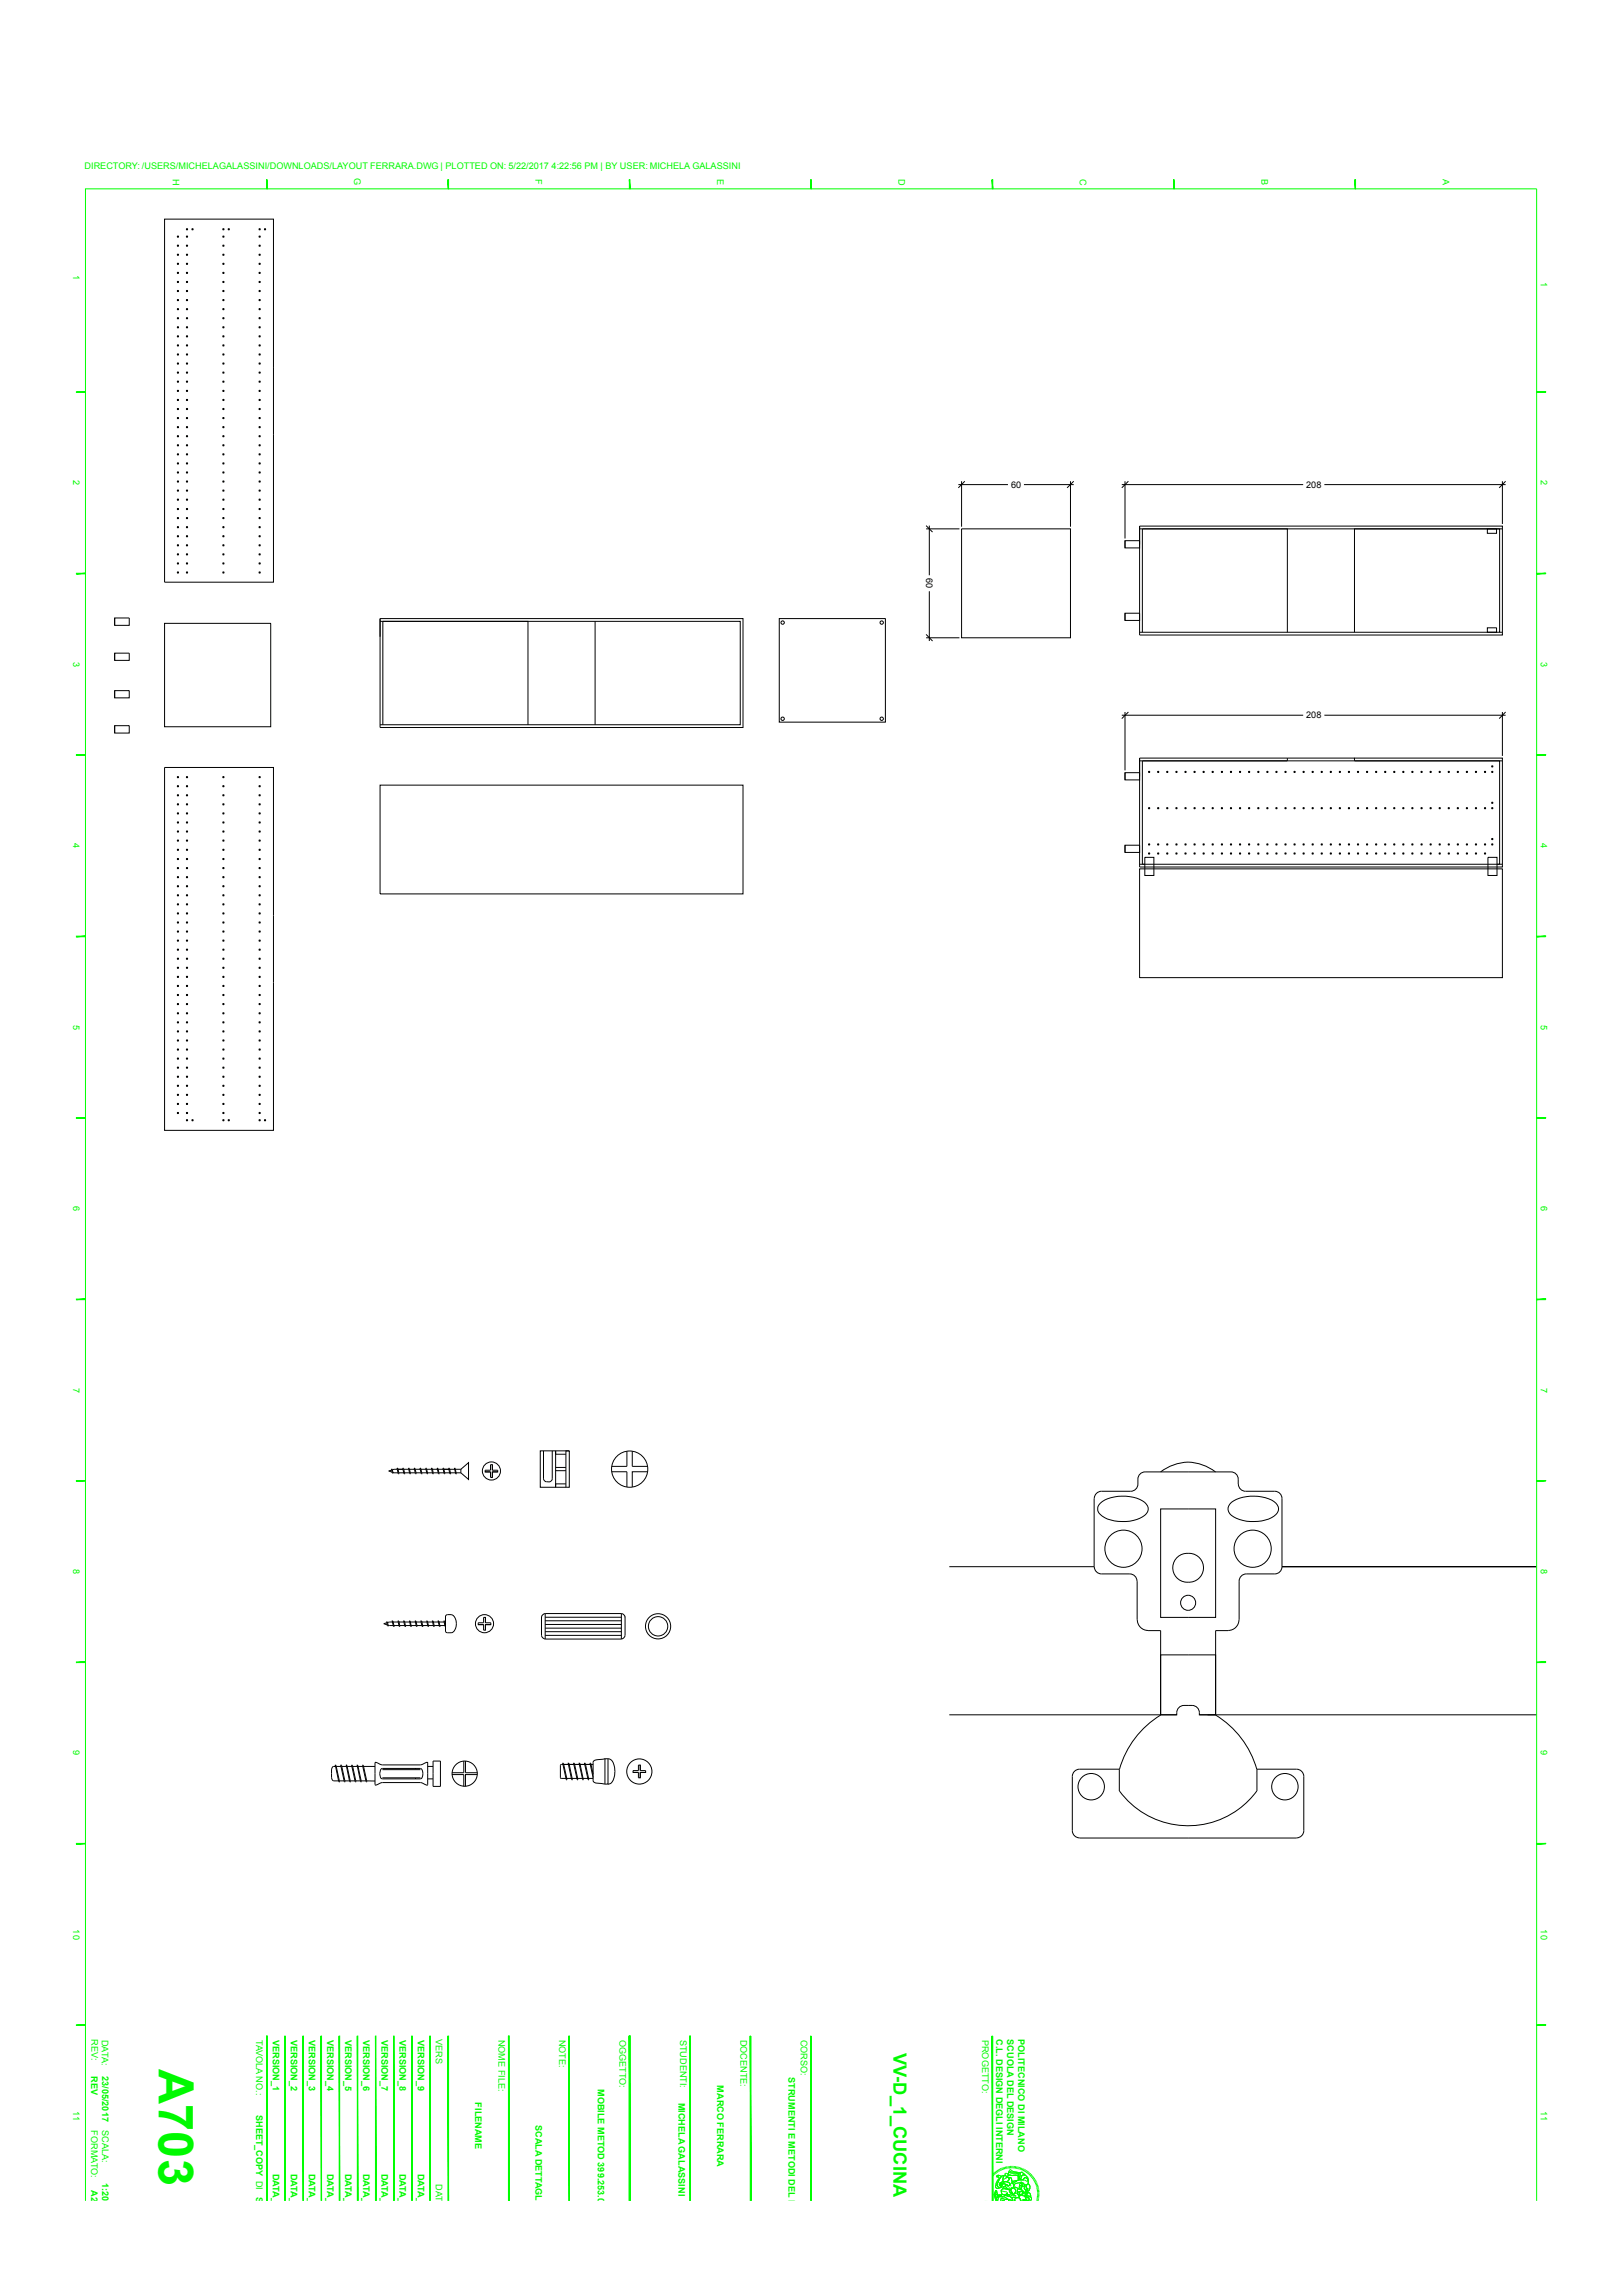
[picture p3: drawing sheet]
<svg xmlns="http://www.w3.org/2000/svg" width="210mm" height="297mm" viewBox="0 0 210 297" stroke-linecap="round" stroke-linejoin="round" font-family="sans-serif">
<defs><g id="words">
<text font-size="6.3" fill="#00f900" x="20.5" y="267.7" transform="rotate(90 20.5 267.7)">A703</text>
<text font-size="2.4" fill="#00f900" x="115.6" y="265.6" transform="rotate(90 115.6 265.6)">VV-D_1_CUCINA</text>
<g font-size="1.2" fill="#00f900">
<text x="10.9" y="21.9">DIRECTORY: /USERS/MICHELAGALASSINI/DOWNLOADS/LAYOUT FERRARA.DWG | PLOTTED ON: 5/22/2017 4:22:56 PM | BY USER: MICHELA GALASSINI</text>
<text x="22.4" y="23.1" transform="rotate(90 22.4 23.1)">H</text>
<text x="45.8" y="23.1" transform="rotate(90 45.8 23.1)">G</text>
<text x="69.3" y="23.2" transform="rotate(90 69.3 23.2)">F</text>
<text x="92.8" y="23.1" transform="rotate(90 92.8 23.1)">E</text>
<text x="116.3" y="23.1" transform="rotate(90 116.3 23.1)">D</text>
<text x="139.7" y="23.1" transform="rotate(90 139.7 23.1)">C</text>
<text x="163.2" y="23.1" transform="rotate(90 163.2 23.1)">B</text>
<text x="186.7" y="23.1" transform="rotate(90 186.7 23.1)">A</text>
<text x="9.5" y="35.6" transform="rotate(90 9.5 35.6)">1</text>
<text x="199.4" y="36.5" transform="rotate(90 199.4 36.5)">1</text>
<text x="9.5" y="62.1" transform="rotate(90 9.5 62.1)">2</text>
<text x="199.4" y="62.1" transform="rotate(90 199.4 62.1)">2</text>
<text x="9.5" y="85.6" transform="rotate(90 9.5 85.6)">3</text>
<text x="199.4" y="85.6" transform="rotate(90 199.4 85.6)">3</text>
<text x="9.5" y="109.1" transform="rotate(90 9.5 109.1)">4</text>
<text x="199.4" y="109.1" transform="rotate(90 199.4 109.1)">4</text>
<text x="9.5" y="132.6" transform="rotate(90 9.5 132.6)">5</text>
<text x="199.4" y="132.6" transform="rotate(90 199.4 132.6)">5</text>
<text x="9.5" y="156" transform="rotate(90 9.5 156)">6</text>
<text x="199.4" y="156" transform="rotate(90 199.4 156)">6</text>
<text x="9.5" y="179.5" transform="rotate(90 9.5 179.5)">7</text>
<text x="199.4" y="179.5" transform="rotate(90 199.4 179.5)">7</text>
<text x="9.5" y="203" transform="rotate(90 9.5 203)">8</text>
<text x="199.4" y="203" transform="rotate(90 199.4 203)">8</text>
<text x="9.5" y="226.5" transform="rotate(90 9.5 226.5)">9</text>
<text x="199.4" y="226.5" transform="rotate(90 199.4 226.5)">9</text>
<text x="9.5" y="249.6" transform="rotate(90 9.5 249.6)">10</text>
<text x="199.4" y="249.6" transform="rotate(90 199.4 249.6)">10</text>
<text x="11.8" y="263.8" transform="rotate(90 11.8 263.8)">REV:</text>
<text x="13.2" y="263.9" transform="rotate(90 13.2 263.9)">DATA:</text>
<text x="33.2" y="263.9" transform="rotate(90 33.2 263.9)">TAVOLA NO.:</text>
<text x="35.3" y="263.9" transform="rotate(90 35.3 263.9)">VERSION_1</text>
<text x="37.6" y="263.9" transform="rotate(90 37.6 263.9)">VERSION_2</text>
<text x="40" y="263.9" transform="rotate(90 40 263.9)">VERSION_3</text>
<text x="42.3" y="263.9" transform="rotate(90 42.3 263.9)">VERSION_4</text>
<text x="44.7" y="263.9" transform="rotate(90 44.7 263.9)">VERSION_5</text>
<text x="47" y="263.9" transform="rotate(90 47 263.9)">VERSION_6</text>
<text x="49.4" y="263.9" transform="rotate(90 49.4 263.9)">VERSION_7</text>
<text x="51.7" y="263.9" transform="rotate(90 51.7 263.9)">VERSION_8</text>
<text x="54.1" y="263.9" transform="rotate(90 54.1 263.9)">VERSION_9</text>
<text x="56.4" y="263.8" transform="rotate(90 56.4 263.8)">VERS</text>
<text x="64.5" y="263.9" transform="rotate(90 64.5 263.9)">NOME FILE:</text>
<text x="72.4" y="263.9" transform="rotate(90 72.4 263.9)">NOTE:</text>
<text x="80.2" y="263.9" transform="rotate(90 80.2 263.9)">OGGETTO:</text>
<text x="88" y="263.9" transform="rotate(90 88 263.9)">STUDENTI:</text>
<text x="95.8" y="263.9" transform="rotate(90 95.8 263.9)">DOCENTE:</text>
<text x="103.6" y="263.9" transform="rotate(90 103.6 263.9)">CORSO:</text>
<text x="127.1" y="263.9" transform="rotate(90 127.1 263.9)">PROGETTO:</text>
<text x="128.9" y="263.8" transform="rotate(90 128.9 263.8)">C.L. DESIGN DEGLI INTERNI</text>
<text x="130.3" y="263.8" transform="rotate(90 130.3 263.8)">SCUOLA DEL DESIGN</text>
<text x="131.8" y="263.8" transform="rotate(90 131.8 263.8)">POLITECNICO DI MILANO</text>
<text x="11.8" y="268.6" transform="rotate(90 11.8 268.6)">REV</text>
<text x="13.2" y="268.6" transform="rotate(90 13.2 268.6)">23/05/2017</text>
<text x="92.8" y="269.8" transform="rotate(90 92.8 269.8)">MARCO FERRARA</text>
<text x="102.1" y="268.7" transform="rotate(90 102.1 268.7)">STRUMENTI E METODI DEL PROGETTO</text>
<text x="9.5" y="273.1" transform="rotate(90 9.5 273.1)">11</text>
<text x="11.8" y="275.6" transform="rotate(90 11.8 275.6)">FORMATO:</text>
<text x="13.2" y="275.6" transform="rotate(90 13.2 275.6)">SCALA:</text>
<text x="33.2" y="273.6" transform="rotate(90 33.2 273.6)">SHEET_COPY DI</text>
<text x="61.5" y="272" transform="rotate(90 61.5 272)">FILENAME</text>
<text x="69.3" y="274.9" transform="rotate(90 69.3 274.9)">SCALA DETTAGLI 1:1</text>
<text x="77.4" y="270.3" transform="rotate(90 77.4 270.3)">MOBILE METOD 399.253.02</text>
<text x="87.8" y="272" transform="rotate(90 87.8 272)">MICHELA GALASSINI</text>
<text x="199.4" y="273.1" transform="rotate(90 199.4 273.1)">11</text>
<text x="35.3" y="281.2" transform="rotate(90 35.3 281.2)">DATA_1</text>
<text x="37.6" y="281.2" transform="rotate(90 37.6 281.2)">DATA_2</text>
<text x="40" y="281.2" transform="rotate(90 40 281.2)">DATA_3</text>
<text x="42.3" y="281.2" transform="rotate(90 42.3 281.2)">DATA_4</text>
<text x="44.7" y="281.2" transform="rotate(90 44.7 281.2)">DATA_5</text>
<text x="47" y="281.2" transform="rotate(90 47 281.2)">DATA_6</text>
<text x="49.4" y="281.2" transform="rotate(90 49.4 281.2)">DATA_7</text>
<text x="51.7" y="281.2" transform="rotate(90 51.7 281.2)">DATA_8</text>
<text x="54.1" y="281.2" transform="rotate(90 54.1 281.2)">DATA_9</text>
<text x="11.8" y="283.3" transform="rotate(90 11.8 283.3)">A2</text>
<text x="13.2" y="282.5" transform="rotate(90 13.2 282.5)">1:20</text>
<text x="33.2" y="284.2" transform="rotate(90 33.2 284.2)">SHEET_TOTAL</text>
<text x="56.4" y="282.6" transform="rotate(90 56.4 282.6)">DATA</text>
</g>
<g font-size="1.2">
<text x="130.8" y="63.1">60</text>
<text x="169" y="63.1">208</text>
<text x="119.8" y="74.8" transform="rotate(90 119.8 74.8)">60</text>
<text x="169" y="92.9">208</text>
</g>
</g></defs>
<g fill="none" stroke="#000" stroke-width=".13">
<path d="M21.3 28.3h14.1v47h-14.1zM14.8 79.9v1h1.9v-1h-1.9v1M119.8 68.4h4.4M119.8 68l.9 .8M120.3 68v6.4M120.3 76.5v6.4M124 62.7h6.4M124.4 68.4h14.1v14.1h-14.1zM124.4 62.3v5.8M124.9 62.3l-.9 .8M132.5 62.7h6.4M138.5 62.3v5.8"/>
<path d="M138.9 62.3l-.8 .8M145.2 62.7h23.4M145.6 70h1.9v.9h-1.9zM145.6 79.3h1.9v1h-1.9zM145.6 62.3v7.4M145.6 70v.9M145.6 79.3v1M146 62.3l-.8 .8M147.5 68.1h46.9v14.1h-46.9zM147.5 68.4h.3M147.8 68.4h46.3v13.4h-46.6M147.8 68.4h18.8v13.4"/>
<path d="M147.8 68.4v13.4M171.4 62.7h23.4M192.5 68.4h1.2v.6h-1.2zM194.4 68.4h-19.1v13.4M194.4 62.3v5.5M194.8 62.3l-.8 .8M14.8 89.4h1.9v.9h-1.9zM14.8 84.5v.9h1.9v-.9h-1.9v.9M14.8 93.9h1.9v.9h-1.9zM14.8 89.4v.9M14.8 93.9v.9M21.3 99.3h14.1v46.9h-14.1z"/>
<path d="M21.3 80.6h13.7v13.4h-13.7zM49.2 80h47v14.1h-47zM49.2 93.8h46.6v-13.4h-46.3v13.4M49.2 80.4h19.1v13.4M77 80.4v13.4M100.8 80h13.8v13.4h-13.8zM119.8 82.5h4.4M119.8 82.1l.9 .8M145.2 92.5h23.4M145.6 100h1.9v.9h-1.9zM145.6 92.1v7.6M145.6 100v.9"/>
<path d="M146 92.1l-.8 .9M147.5 98.4h46.9M147.8 98.4v13.4h.4M166.6 98.1h-19.1v14.1h46.9v-14.1h-19.1M166.6 98.1h8.7v.3h18.8v13.4h-46.6M166.6 98.1v.3M171.4 92.5h23.4M192.5 81.2h1.2v.6h-1.2zM194.1 81.8h.3M194.4 92.1v5.7M194.8 92.1l-.8 .9M49.2 101.6h47v14h-47z"/>
<path d="M145.6 109.3h1.9v1h-1.9zM145.6 109.3v1M147.5 112.4h46.9v14.1h-46.9zM148.2 110.9h1.1v2.4h-1.1zM192.6 110.9h1.1v2.4h-1.1zM193.7 111.8h.7M50.7 190.1h.1l.1 .5h-.1zM50.7 190.2l-.4 .1 .5 .2M50.9 190.5h.6M51.4 190h.1l.1 .7-.1-.1zM51.4 190.1h-.6M51.5 190.1h.6"/>
<path d="M51.6 190.5h.6M52.1 190h.1l.2 .7-.1-.1zM52.2 190.1h.7M52.3 190.5h.7M52.9 190h.1l.1 .7-.1-.1zM53 190.1h.6M53.1 190.5h.6M53.6 190h.1l.1 .7v-.1zM53.7 190.1h.7M53.8 190.5h.7M54.4 190h.1l.1 .7-.1-.1zM54.5 190.1h.6"/>
<path d="M54.6 190.5h.6M55.1 190h.1l.1 .7-.1-.1zM55.2 190.1h.7M55.3 190.5h.7M55.8 190h.1l.2 .7-.1-.1zM56 190.1h.6M56.1 190.5h.6M56.6 190h.1l.1 .7-.1-.1zM56.7 190.1h.7M56.8 190.5h.7M57.3 190h.1l.2 .7-.1-.1zM57.5 190.1h2.1"/>
<path d="M57.6 190.5h2M58.1 190h.1l.1 .7-.1-.1zM58.8 190h.1l.1 .7v-.1zM59.6 190.1l1-.9v2.2l-1-.9zM62.8 190.4h.7M63.7 190.2h.7v.2h-.7v.7h-.2v-.7M63.7 190.2v-.7h-.2v.7h-.7v.2h.7M63.7 189.5v.7M64.4 190.4h-.7v.7M69.9 187.7h3.8v4.7h-3.8zM70.3 187.7v3.6a.6 .6 0 0 0 .6 .4 .6 .6 0 0 0 .6-.4v-3.6M71.9 189.8h1.3"/>
<path d="M71.9 190.3h1.3M73.2 188.1h-1.3v-.4v4.7v-.4h1.3M73.7 187.7h-.5v4.7M79.2 190.4h1.9v2M81.1 187.7v2h-1.9M81.8 187.7v2h2M83.8 190.4h-2v2M142.4 194.5a5.2 5.2 0 0 1 5.4-.3 1.1 1.1 0 0 1 .8 1 1.1 1.1 0 0 1-.8 1 5.5 5.5 0 0 1-5.2-.1 1 1 0 0 1-.2-1.6zM150.2 190.4a5.6 5.6 0 0 1 7.1 0M150.2 195.2h7.1v14h-7.1zM159.4 194.4a5.4 5.4 0 0 1 5.5-.1 1.05 1.05 0 0 1 .6 .9 1.05 1.05 0 0 1-.6 .9 5.5 5.5 0 0 1-5.5-.1 1.02 1.02 0 0 1 0-1.6zM50 209.8h.1l.1 .5h-.1z"/>
<path d="M50.1 209.9l-.4 .2 .4 .1M50.2 210.3h.7M50.8 209.7h.1l.1 .7h-.1zM50.8 209.8l-.6 .1M50.9 209.8h.6M51 210.3h.6M51.5 209.7h.1l.1 .7h-.1zM51.6 209.8h.7M51.7 210.3h.7M52.2 209.7h.1l.2 .7h-.1zM52.4 209.8h.6M52.5 210.3h.6"/>
<path d="M53 209.7h.1l.1 .7h-.1zM53.1 209.8h.7M53.2 210.3h.7M53.7 209.7h.1l.2 .7h-.1zM53.9 209.8h.6M54 210.3h.6M54.5 209.7h.1l.1 .7h-.1zM54.6 209.8h.6M54.7 210.3h.6M55.2 209.7h.1l.1 .7zM55.3 209.8h.7M55.4 210.3h.7"/>
<path d="M56 209.7h.1l.1 .7h-.1zM56.1 209.8h.6M56.2 210.3h.6M56.7 209.7h.1l.1 .7zM56.8 209.8h.7M56.9 210.3h.7M57.6 209.8h.1v.3M57.7 210.3l-.2-.6 .2 .7M57.7 209l.1-.1a1.02 1.02 0 0 1 1.2 1.3 .9 .9 0 0 1-1.3 1v-.2v-1.9zM61.9 210.2h.7M62.8 209.9h.7v.3h-.7v.7h-.2v-.7M62.8 209.9v-.7h-.2v.7h-.7v.3h.7"/>
<path d="M62.8 209.2v.7M63.5 210.2h-.7v.7M70.6 208.8l-.4 .1-.1 .3v2.4l.1 .3 .4 .1M70.6 208.8v3.2M70.6 212h9.8M70.6 208.8h9.8M70.6 209.2h9.8M70.6 209.7h9.8M70.6 210.2h9.8M70.6 210.6h9.8M70.6 211.1h9.8M70.6 211.6h9.8"/>
<path d="M80.4 208.8l.3 .1 .2 .3v2.4l-.2 .3-.3 .1M80.4 208.8v3.2M80.9 209.1v.1M122.8 202.7h18.8M141.6 202.7v-8.8a.93 .93 0 0 1 .9-1h3.8a.93 .93 0 0 0 1-.9 1.16 1.16 0 0 1 .9-1.6h11.1a.93 .93 0 0 1 .9 1 1.18 1.18 0 0 0 1 1.5h3.8a.93 .93 0 0 1 .9 1v8.8M141.6 202.7a.93 .93 0 0 0 .9 .9h3.7a.93 .93 0 0 1 .9 1M147.2 204.6v4.9a1.39 1.39 0 0 0 1.4 1.4M148.6 211h1.6v10.8M150.2 214.1h7.1v7.7h-2.1a1 1 0 0 0-.9-1.2h-1.1a.98 .98 0 0 0-.9 1.2h-2.1zM153.8 201a1.87 1.87 0 0 1 1.9 1.8 1.87 1.87 0 0 1-1.9 1.9M153.8 201a1.87 1.87 0 0 0-2 1.8 1.87 1.87 0 0 0 2 1.9M158.9 211h-1.6v10.8"/>
<path d="M160.3 209.5a1.39 1.39 0 0 1-1.4 1.4M165.9 202.7a.93 .93 0 0 1-.9 .9h-3.7a.93 .93 0 0 0-.9 1v4.9M165.9 202.7h32.9h-32.9M43.2 228.5l-.1 .1-.2 .2v1.3l.2 .3h.7M43.2 228.5h.2M43.4 228.4h.1l.4 2.1h-.1zM43.4 228.4v.1h-.2M43.5 228.5h.6M43.9 230.4h.6M44.1 228.4h.1l.4 2.1zM44.2 228.5h.6M44.6 230.4h.6"/>
<path d="M44.8 228.4h.1l.4 2.1h-.1zM44.9 228.5h.6M45.3 230.4h.6M45.5 228.4h.1l.4 2.1zM45.6 228.5h.6M46 230.4h.6M46.2 228.4h.1l.4 2.1zM46.3 228.5h.7M46.7 230.4h.7M46.9 228.4h.1l.5 2.1h-.1zM47 228.5h1.5M47.5 230.4h1"/>
<path d="M48.5 228l1 .3h4.9l.9-.3v2.9l-.1 .1-.8-.4h-4.9l-.9 .3zM49.3 228.9l.2-.1h4.9a.88 .88 0 0 1 0 1.3h-4.9a.88 .88 0 0 1-.3-1.1zM49.5 228.9h4.9M49.5 230h4.9M55.3 230.1h.7M55.3 228.5h.7M56 227.8h1v3.3h-1zM58.5 229.6h1.5v1.5M60 227.8v1.5h-1.5M60.2 227.8v1.5h1.6M61.8 229.6h-1.6v1.5M72.8 228.1h.1l.5 2.1-.1 .1z"/>
<path d="M73.5 228.1h.1l.4 2.2zM74.2 228.1h.1l.4 2.2zM74.9 228.1h.1l.4 2.2zM75.6 228.1h.1l.5 2.2zM76.8 228.3h-4.2l-.1 .1v1.6l.1 .1h4.2M76.8 229.5l-.3-1.4h-.1l.4 1.9M78.3 227.5l-1.2 .2-.3 .2v2.5l.3 .3 1.2 .1M78.3 227.6h.1M78.7 227.5h-.4v3.3M78.7 227.5v3.3h-.4M78.7 227.5a1.05 1.05 0 0 1 .8 1.2l.1 .5a2.06 2.06 0 0 1-.6 1.6h-.3M81.9 229.3h.7"/>
<path d="M82.9 229.1h.7v.2h-.7v.7h-.3v-.7M82.9 229.1v-.8h-.3v.8h-.7v.2h.7M82.9 228.3v.8M83.6 229.3h-.7v.7M122.8 221.8h29.5M139.7 237.8h28.1M144.9 231.7v-2.8h-5.2a.93 .93 0 0 0-.9 .9v7a.93 .93 0 0 0 .9 1M144.9 231.7a11 11 0 0 0 17.7 0M150.2 221.9a12.1 12.1 0 0 0-5.3 7M155.2 221.8h43.6M157.3 221.9a12.1 12.1 0 0 1 5.3 7M162.7 231.7v-2.8h5.1a.93 .93 0 0 1 .9 .9v7a.93 .93 0 0 1-.9 1"/>
<circle cx="23" cy="33" r=".08"/>
<circle cx="23" cy="35.3" r=".08"/>
<circle cx="23" cy="30.6" r=".08"/>
<circle cx="23" cy="31.8" r=".08"/>
<circle cx="23" cy="34.1" r=".08"/>
<circle cx="23" cy="38.8" r=".08"/>
<circle cx="23" cy="36.5" r=".08"/>
<circle cx="23" cy="37.7" r=".08"/>
<circle cx="23" cy="40" r=".08"/>
<circle cx="24.2" cy="40" r=".08"/>
<circle cx="24.2" cy="33" r=".08"/>
<circle cx="24.2" cy="36.5" r=".08"/>
<circle cx="24.2" cy="31.8" r=".08"/>
<circle cx="24.2" cy="30.6" r=".08"/>
<circle cx="24.2" cy="34.1" r=".08"/>
<circle cx="24.2" cy="35.3" r=".08"/>
<circle cx="24.2" cy="37.7" r=".08"/>
<circle cx="24.2" cy="38.8" r=".08"/>
<circle cx="24.2" cy="29.7" r=".08"/>
<circle cx="24.9" cy="29.7" r=".08"/>
<circle cx="28.9" cy="30.6" r=".08"/>
<circle cx="28.9" cy="31.8" r=".08"/>
<circle cx="28.9" cy="29.7" r=".08"/>
<circle cx="28.9" cy="33" r=".08"/>
<circle cx="28.9" cy="36.5" r=".08"/>
<circle cx="28.9" cy="38.8" r=".08"/>
<circle cx="28.9" cy="40" r=".08"/>
<circle cx="28.9" cy="34.1" r=".08"/>
<circle cx="28.9" cy="35.3" r=".08"/>
<circle cx="28.9" cy="37.7" r=".08"/>
<circle cx="29.6" cy="29.7" r=".08"/>
<circle cx="33.6" cy="40" r=".08"/>
<circle cx="33.6" cy="33" r=".08"/>
<circle cx="33.6" cy="35.3" r=".08"/>
<circle cx="33.6" cy="36.5" r=".08"/>
<circle cx="33.6" cy="34.1" r=".08"/>
<circle cx="33.6" cy="37.7" r=".08"/>
<circle cx="33.6" cy="38.8" r=".08"/>
<circle cx="33.6" cy="29.7" r=".08"/>
<circle cx="33.6" cy="31.8" r=".08"/>
<circle cx="33.6" cy="30.6" r=".08"/>
<circle cx="34.3" cy="29.7" r=".08"/>
<circle cx="23" cy="56.4" r=".08"/>
<circle cx="23" cy="42.3" r=".08"/>
<circle cx="23" cy="49.4" r=".08"/>
<circle cx="23" cy="45.9" r=".08"/>
<circle cx="23" cy="51.7" r=".08"/>
<circle cx="23" cy="55.3" r=".08"/>
<circle cx="23" cy="52.9" r=".08"/>
<circle cx="23" cy="57.6" r=".08"/>
<circle cx="23" cy="47" r=".08"/>
<circle cx="23" cy="43.5" r=".08"/>
<circle cx="23" cy="48.2" r=".08"/>
<circle cx="23" cy="41.2" r=".08"/>
<circle cx="23" cy="44.7" r=".08"/>
<circle cx="23" cy="54.1" r=".08"/>
<circle cx="23" cy="60" r=".08"/>
<circle cx="23" cy="50.6" r=".08"/>
<circle cx="23" cy="58.8" r=".08"/>
<circle cx="24.2" cy="57.6" r=".08"/>
<circle cx="24.2" cy="43.5" r=".08"/>
<circle cx="24.2" cy="44.7" r=".08"/>
<circle cx="24.2" cy="55.3" r=".08"/>
<circle cx="24.2" cy="56.4" r=".08"/>
<circle cx="24.2" cy="60" r=".08"/>
<circle cx="24.2" cy="49.4" r=".08"/>
<circle cx="24.2" cy="47" r=".08"/>
<circle cx="24.2" cy="48.2" r=".08"/>
<circle cx="24.2" cy="51.7" r=".08"/>
<circle cx="24.2" cy="54.1" r=".08"/>
<circle cx="24.2" cy="41.2" r=".08"/>
<circle cx="24.2" cy="42.3" r=".08"/>
<circle cx="24.2" cy="50.6" r=".08"/>
<circle cx="24.2" cy="45.9" r=".08"/>
<circle cx="24.2" cy="58.8" r=".08"/>
<circle cx="24.2" cy="52.9" r=".08"/>
<circle cx="28.9" cy="41.2" r=".08"/>
<circle cx="28.9" cy="42.3" r=".08"/>
<circle cx="28.9" cy="49.4" r=".08"/>
<circle cx="28.9" cy="52.9" r=".08"/>
<circle cx="28.9" cy="57.6" r=".08"/>
<circle cx="28.9" cy="43.5" r=".08"/>
<circle cx="28.9" cy="44.7" r=".08"/>
<circle cx="28.9" cy="55.3" r=".08"/>
<circle cx="28.9" cy="45.9" r=".08"/>
<circle cx="28.9" cy="48.2" r=".08"/>
<circle cx="28.9" cy="50.6" r=".08"/>
<circle cx="28.9" cy="54.1" r=".08"/>
<circle cx="28.9" cy="60" r=".08"/>
<circle cx="28.9" cy="47" r=".08"/>
<circle cx="28.9" cy="58.8" r=".08"/>
<circle cx="28.9" cy="51.7" r=".08"/>
<circle cx="28.9" cy="56.4" r=".08"/>
<circle cx="33.6" cy="48.2" r=".08"/>
<circle cx="33.6" cy="60" r=".08"/>
<circle cx="33.6" cy="43.5" r=".08"/>
<circle cx="33.6" cy="49.4" r=".08"/>
<circle cx="33.6" cy="55.3" r=".08"/>
<circle cx="33.6" cy="44.7" r=".08"/>
<circle cx="33.6" cy="50.6" r=".08"/>
<circle cx="33.6" cy="52.9" r=".08"/>
<circle cx="33.6" cy="57.6" r=".08"/>
<circle cx="33.6" cy="47" r=".08"/>
<circle cx="33.6" cy="51.7" r=".08"/>
<circle cx="33.6" cy="54.1" r=".08"/>
<circle cx="33.6" cy="58.8" r=".08"/>
<circle cx="33.6" cy="41.2" r=".08"/>
<circle cx="33.6" cy="42.3" r=".08"/>
<circle cx="33.6" cy="45.9" r=".08"/>
<circle cx="33.6" cy="56.4" r=".08"/>
<circle cx="23" cy="62.3" r=".08"/>
<circle cx="23" cy="69.4" r=".08"/>
<circle cx="23" cy="70.5" r=".08"/>
<circle cx="23" cy="61.1" r=".08"/>
<circle cx="23" cy="63.5" r=".08"/>
<circle cx="23" cy="72.9" r=".08"/>
<circle cx="23" cy="74.1" r=".08"/>
<circle cx="23" cy="64.6" r=".08"/>
<circle cx="23" cy="65.9" r=".08"/>
<circle cx="23" cy="71.7" r=".08"/>
<circle cx="23" cy="67" r=".08"/>
<circle cx="23" cy="68.2" r=".08"/>
<circle cx="24.2" cy="69.4" r=".08"/>
<circle cx="24.2" cy="61.1" r=".08"/>
<circle cx="24.2" cy="62.3" r=".08"/>
<circle cx="24.2" cy="74.1" r=".08"/>
<circle cx="24.2" cy="64.6" r=".08"/>
<circle cx="24.2" cy="71.7" r=".08"/>
<circle cx="24.2" cy="70.5" r=".08"/>
<circle cx="24.2" cy="63.5" r=".08"/>
<circle cx="24.2" cy="65.9" r=".08"/>
<circle cx="24.2" cy="67" r=".08"/>
<circle cx="24.2" cy="68.2" r=".08"/>
<circle cx="24.2" cy="72.9" r=".08"/>
<circle cx="28.9" cy="71.7" r=".08"/>
<circle cx="28.9" cy="61.1" r=".08"/>
<circle cx="28.9" cy="67" r=".08"/>
<circle cx="28.9" cy="68.2" r=".08"/>
<circle cx="28.9" cy="69.4" r=".08"/>
<circle cx="28.9" cy="70.5" r=".08"/>
<circle cx="28.9" cy="74.1" r=".08"/>
<circle cx="28.9" cy="64.6" r=".08"/>
<circle cx="28.9" cy="72.9" r=".08"/>
<circle cx="28.9" cy="62.3" r=".08"/>
<circle cx="28.9" cy="65.9" r=".08"/>
<circle cx="28.9" cy="63.5" r=".08"/>
<circle cx="33.6" cy="68.2" r=".08"/>
<circle cx="33.6" cy="71.7" r=".08"/>
<circle cx="33.6" cy="74.1" r=".08"/>
<circle cx="33.6" cy="64.6" r=".08"/>
<circle cx="33.6" cy="63.5" r=".08"/>
<circle cx="33.6" cy="67" r=".08"/>
<circle cx="33.6" cy="69.4" r=".08"/>
<circle cx="33.6" cy="70.5" r=".08"/>
<circle cx="33.6" cy="72.9" r=".08"/>
<circle cx="33.6" cy="61.1" r=".08"/>
<circle cx="33.6" cy="62.3" r=".08"/>
<circle cx="33.6" cy="65.9" r=".08"/>
<circle cx="101.3" cy="80.5" r=".22"/>
<circle cx="101.3" cy="93" r=".22"/>
<circle cx="114.1" cy="80.5" r=".22"/>
<circle cx="114.1" cy="93" r=".22"/>
<circle cx="148.7" cy="99.9" r=".08"/>
<circle cx="149.9" cy="99.9" r=".08"/>
<circle cx="151.1" cy="99.9" r=".08"/>
<circle cx="152.2" cy="99.9" r=".08"/>
<circle cx="153.4" cy="99.9" r=".08"/>
<circle cx="154.6" cy="99.9" r=".08"/>
<circle cx="155.8" cy="99.9" r=".08"/>
<circle cx="156.9" cy="99.9" r=".08"/>
<circle cx="158.1" cy="99.9" r=".08"/>
<circle cx="159.3" cy="99.9" r=".08"/>
<circle cx="160.5" cy="99.9" r=".08"/>
<circle cx="161.6" cy="99.9" r=".08"/>
<circle cx="162.8" cy="99.9" r=".08"/>
<circle cx="164" cy="99.9" r=".08"/>
<circle cx="165.2" cy="99.9" r=".08"/>
<circle cx="166.4" cy="99.9" r=".08"/>
<circle cx="167.5" cy="99.9" r=".08"/>
<circle cx="168.7" cy="99.9" r=".08"/>
<circle cx="169.9" cy="99.9" r=".08"/>
<circle cx="171" cy="99.9" r=".08"/>
<circle cx="172.2" cy="99.9" r=".08"/>
<circle cx="173.4" cy="99.9" r=".08"/>
<circle cx="174.6" cy="99.9" r=".08"/>
<circle cx="175.7" cy="99.9" r=".08"/>
<circle cx="176.9" cy="99.9" r=".08"/>
<circle cx="178.1" cy="99.9" r=".08"/>
<circle cx="179.3" cy="99.9" r=".08"/>
<circle cx="180.4" cy="99.9" r=".08"/>
<circle cx="181.6" cy="99.9" r=".08"/>
<circle cx="182.8" cy="99.9" r=".08"/>
<circle cx="184" cy="99.9" r=".08"/>
<circle cx="185.1" cy="99.9" r=".08"/>
<circle cx="186.3" cy="99.9" r=".08"/>
<circle cx="187.5" cy="99.9" r=".08"/>
<circle cx="188.7" cy="99.9" r=".08"/>
<circle cx="189.8" cy="99.9" r=".08"/>
<circle cx="191" cy="99.9" r=".08"/>
<circle cx="192.2" cy="99.9" r=".08"/>
<circle cx="193.1" cy="99.9" r=".08"/>
<circle cx="193.1" cy="99.1" r=".08"/>
<circle cx="23" cy="114.7" r=".08"/>
<circle cx="23" cy="108.7" r=".08"/>
<circle cx="23" cy="105.2" r=".08"/>
<circle cx="23" cy="100.5" r=".08"/>
<circle cx="23" cy="111.1" r=".08"/>
<circle cx="23" cy="107.6" r=".08"/>
<circle cx="23" cy="101.7" r=".08"/>
<circle cx="23" cy="118.2" r=".08"/>
<circle cx="23" cy="117" r=".08"/>
<circle cx="23" cy="109.9" r=".08"/>
<circle cx="23" cy="102.9" r=".08"/>
<circle cx="23" cy="106.4" r=".08"/>
<circle cx="23" cy="104.1" r=".08"/>
<circle cx="23" cy="113.5" r=".08"/>
<circle cx="23" cy="119.3" r=".08"/>
<circle cx="23" cy="115.8" r=".08"/>
<circle cx="23" cy="112.3" r=".08"/>
<circle cx="24.2" cy="105.2" r=".08"/>
<circle cx="24.2" cy="107.6" r=".08"/>
<circle cx="24.2" cy="108.7" r=".08"/>
<circle cx="24.2" cy="101.7" r=".08"/>
<circle cx="24.2" cy="100.5" r=".08"/>
<circle cx="24.2" cy="115.8" r=".08"/>
<circle cx="24.2" cy="112.3" r=".08"/>
<circle cx="24.2" cy="111.1" r=".08"/>
<circle cx="24.2" cy="109.9" r=".08"/>
<circle cx="24.2" cy="106.4" r=".08"/>
<circle cx="24.2" cy="104.1" r=".08"/>
<circle cx="24.2" cy="102.9" r=".08"/>
<circle cx="24.2" cy="119.3" r=".08"/>
<circle cx="24.2" cy="118.2" r=".08"/>
<circle cx="24.2" cy="117" r=".08"/>
<circle cx="24.2" cy="114.7" r=".08"/>
<circle cx="24.2" cy="113.5" r=".08"/>
<circle cx="28.9" cy="115.8" r=".08"/>
<circle cx="28.9" cy="105.2" r=".08"/>
<circle cx="28.9" cy="107.6" r=".08"/>
<circle cx="28.9" cy="113.5" r=".08"/>
<circle cx="28.9" cy="109.9" r=".08"/>
<circle cx="28.9" cy="108.7" r=".08"/>
<circle cx="28.9" cy="101.7" r=".08"/>
<circle cx="28.9" cy="100.5" r=".08"/>
<circle cx="28.9" cy="119.3" r=".08"/>
<circle cx="28.9" cy="117" r=".08"/>
<circle cx="28.9" cy="112.3" r=".08"/>
<circle cx="28.9" cy="111.1" r=".08"/>
<circle cx="28.9" cy="106.4" r=".08"/>
<circle cx="28.9" cy="104.1" r=".08"/>
<circle cx="28.9" cy="102.9" r=".08"/>
<circle cx="28.9" cy="118.2" r=".08"/>
<circle cx="28.9" cy="114.7" r=".08"/>
<circle cx="33.6" cy="105.2" r=".08"/>
<circle cx="33.6" cy="108.7" r=".08"/>
<circle cx="33.6" cy="115.8" r=".08"/>
<circle cx="33.6" cy="112.3" r=".08"/>
<circle cx="33.6" cy="111.1" r=".08"/>
<circle cx="33.6" cy="101.7" r=".08"/>
<circle cx="33.6" cy="100.5" r=".08"/>
<circle cx="33.6" cy="107.6" r=".08"/>
<circle cx="33.6" cy="106.4" r=".08"/>
<circle cx="33.6" cy="104.1" r=".08"/>
<circle cx="33.6" cy="113.5" r=".08"/>
<circle cx="33.6" cy="109.9" r=".08"/>
<circle cx="33.6" cy="102.9" r=".08"/>
<circle cx="33.6" cy="119.3" r=".08"/>
<circle cx="33.6" cy="118.2" r=".08"/>
<circle cx="33.6" cy="114.7" r=".08"/>
<circle cx="33.6" cy="117" r=".08"/>
<circle cx="148.7" cy="110.4" r=".08"/>
<circle cx="148.7" cy="104.6" r=".08"/>
<circle cx="148.7" cy="109.2" r=".08"/>
<circle cx="149.9" cy="110.4" r=".08"/>
<circle cx="149.9" cy="109.2" r=".08"/>
<circle cx="149.9" cy="104.6" r=".08"/>
<circle cx="151.1" cy="109.2" r=".08"/>
<circle cx="151.1" cy="104.6" r=".08"/>
<circle cx="151.1" cy="110.4" r=".08"/>
<circle cx="152.2" cy="104.6" r=".08"/>
<circle cx="152.2" cy="110.4" r=".08"/>
<circle cx="152.2" cy="109.2" r=".08"/>
<circle cx="153.4" cy="110.4" r=".08"/>
<circle cx="153.4" cy="104.6" r=".08"/>
<circle cx="153.4" cy="109.2" r=".08"/>
<circle cx="154.6" cy="110.4" r=".08"/>
<circle cx="154.6" cy="109.2" r=".08"/>
<circle cx="154.6" cy="104.6" r=".08"/>
<circle cx="155.8" cy="104.6" r=".08"/>
<circle cx="155.8" cy="109.2" r=".08"/>
<circle cx="155.8" cy="110.4" r=".08"/>
<circle cx="156.9" cy="109.2" r=".08"/>
<circle cx="156.9" cy="104.6" r=".08"/>
<circle cx="156.9" cy="110.4" r=".08"/>
<circle cx="158.1" cy="109.2" r=".08"/>
<circle cx="158.1" cy="104.6" r=".08"/>
<circle cx="158.1" cy="110.4" r=".08"/>
<circle cx="159.3" cy="110.4" r=".08"/>
<circle cx="159.3" cy="104.6" r=".08"/>
<circle cx="159.3" cy="109.2" r=".08"/>
<circle cx="160.5" cy="110.4" r=".08"/>
<circle cx="160.5" cy="104.6" r=".08"/>
<circle cx="160.5" cy="109.2" r=".08"/>
<circle cx="161.6" cy="110.4" r=".08"/>
<circle cx="161.6" cy="104.6" r=".08"/>
<circle cx="161.6" cy="109.2" r=".08"/>
<circle cx="162.8" cy="109.2" r=".08"/>
<circle cx="162.8" cy="104.6" r=".08"/>
<circle cx="162.8" cy="110.4" r=".08"/>
<circle cx="164" cy="104.6" r=".08"/>
<circle cx="164" cy="109.2" r=".08"/>
<circle cx="164" cy="110.4" r=".08"/>
<circle cx="165.2" cy="104.6" r=".08"/>
<circle cx="165.2" cy="109.2" r=".08"/>
<circle cx="165.2" cy="110.4" r=".08"/>
<circle cx="166.4" cy="110.4" r=".08"/>
<circle cx="166.4" cy="109.2" r=".08"/>
<circle cx="166.4" cy="104.6" r=".08"/>
<circle cx="167.5" cy="110.4" r=".08"/>
<circle cx="167.5" cy="109.2" r=".08"/>
<circle cx="167.5" cy="104.6" r=".08"/>
<circle cx="168.7" cy="109.2" r=".08"/>
<circle cx="168.7" cy="104.6" r=".08"/>
<circle cx="168.7" cy="110.4" r=".08"/>
<circle cx="169.9" cy="104.6" r=".08"/>
<circle cx="169.9" cy="109.2" r=".08"/>
<circle cx="169.9" cy="110.4" r=".08"/>
<circle cx="171" cy="109.2" r=".08"/>
<circle cx="171" cy="110.4" r=".08"/>
<circle cx="171" cy="104.6" r=".08"/>
<circle cx="172.2" cy="110.4" r=".08"/>
<circle cx="172.2" cy="109.2" r=".08"/>
<circle cx="172.2" cy="104.6" r=".08"/>
<circle cx="173.4" cy="104.6" r=".08"/>
<circle cx="173.4" cy="109.2" r=".08"/>
<circle cx="173.4" cy="110.4" r=".08"/>
<circle cx="174.6" cy="109.2" r=".08"/>
<circle cx="174.6" cy="104.6" r=".08"/>
<circle cx="174.6" cy="110.4" r=".08"/>
<circle cx="175.7" cy="110.4" r=".08"/>
<circle cx="175.7" cy="104.6" r=".08"/>
<circle cx="175.7" cy="109.2" r=".08"/>
<circle cx="176.9" cy="110.4" r=".08"/>
<circle cx="176.9" cy="109.2" r=".08"/>
<circle cx="176.9" cy="104.6" r=".08"/>
<circle cx="178.1" cy="104.6" r=".08"/>
<circle cx="178.1" cy="110.4" r=".08"/>
<circle cx="178.1" cy="109.2" r=".08"/>
<circle cx="179.3" cy="104.6" r=".08"/>
<circle cx="179.3" cy="109.2" r=".08"/>
<circle cx="179.3" cy="110.4" r=".08"/>
<circle cx="180.4" cy="109.2" r=".08"/>
<circle cx="180.4" cy="110.4" r=".08"/>
<circle cx="180.4" cy="104.6" r=".08"/>
<circle cx="181.6" cy="110.4" r=".08"/>
<circle cx="181.6" cy="104.6" r=".08"/>
<circle cx="181.6" cy="109.2" r=".08"/>
<circle cx="182.8" cy="104.6" r=".08"/>
<circle cx="182.8" cy="109.2" r=".08"/>
<circle cx="182.8" cy="110.4" r=".08"/>
<circle cx="184" cy="104.6" r=".08"/>
<circle cx="184" cy="109.2" r=".08"/>
<circle cx="184" cy="110.4" r=".08"/>
<circle cx="185.1" cy="104.6" r=".08"/>
<circle cx="185.1" cy="110.4" r=".08"/>
<circle cx="185.1" cy="109.2" r=".08"/>
<circle cx="186.3" cy="104.6" r=".08"/>
<circle cx="186.3" cy="109.2" r=".08"/>
<circle cx="186.3" cy="110.4" r=".08"/>
<circle cx="187.5" cy="104.6" r=".08"/>
<circle cx="187.5" cy="109.2" r=".08"/>
<circle cx="187.5" cy="110.4" r=".08"/>
<circle cx="188.7" cy="110.4" r=".08"/>
<circle cx="188.7" cy="104.6" r=".08"/>
<circle cx="188.7" cy="109.2" r=".08"/>
<circle cx="189.8" cy="104.6" r=".08"/>
<circle cx="189.8" cy="110.4" r=".08"/>
<circle cx="189.8" cy="109.2" r=".08"/>
<circle cx="191" cy="104.6" r=".08"/>
<circle cx="191" cy="109.2" r=".08"/>
<circle cx="191" cy="110.4" r=".08"/>
<circle cx="192.2" cy="104.6" r=".08"/>
<circle cx="192.2" cy="109.2" r=".08"/>
<circle cx="192.2" cy="110.4" r=".08"/>
<circle cx="193.1" cy="108.6" r=".08"/>
<circle cx="193.1" cy="104.6" r=".08"/>
<circle cx="193.1" cy="103.9" r=".08"/>
<circle cx="193.1" cy="109.2" r=".08"/>
<circle cx="23" cy="127.6" r=".08"/>
<circle cx="23" cy="126.4" r=".08"/>
<circle cx="23" cy="124" r=".08"/>
<circle cx="23" cy="125.2" r=".08"/>
<circle cx="23" cy="131.1" r=".08"/>
<circle cx="23" cy="129.9" r=".08"/>
<circle cx="23" cy="122.9" r=".08"/>
<circle cx="23" cy="121.7" r=".08"/>
<circle cx="23" cy="120.5" r=".08"/>
<circle cx="23" cy="128.7" r=".08"/>
<circle cx="23" cy="139.3" r=".08"/>
<circle cx="23" cy="138.1" r=".08"/>
<circle cx="23" cy="133.4" r=".08"/>
<circle cx="23" cy="132.3" r=".08"/>
<circle cx="23" cy="135.8" r=".08"/>
<circle cx="23" cy="137" r=".08"/>
<circle cx="23" cy="134.6" r=".08"/>
<circle cx="24.2" cy="139.3" r=".08"/>
<circle cx="24.2" cy="138.1" r=".08"/>
<circle cx="24.2" cy="133.4" r=".08"/>
<circle cx="24.2" cy="131.1" r=".08"/>
<circle cx="24.2" cy="120.5" r=".08"/>
<circle cx="24.2" cy="132.3" r=".08"/>
<circle cx="24.2" cy="129.9" r=".08"/>
<circle cx="24.2" cy="122.9" r=".08"/>
<circle cx="24.2" cy="121.7" r=".08"/>
<circle cx="24.2" cy="126.4" r=".08"/>
<circle cx="24.2" cy="125.2" r=".08"/>
<circle cx="24.2" cy="124" r=".08"/>
<circle cx="24.2" cy="135.8" r=".08"/>
<circle cx="24.2" cy="137" r=".08"/>
<circle cx="24.2" cy="134.6" r=".08"/>
<circle cx="24.2" cy="128.7" r=".08"/>
<circle cx="24.2" cy="127.6" r=".08"/>
<circle cx="28.9" cy="131.1" r=".08"/>
<circle cx="28.9" cy="139.3" r=".08"/>
<circle cx="28.9" cy="120.5" r=".08"/>
<circle cx="28.9" cy="135.8" r=".08"/>
<circle cx="28.9" cy="129.9" r=".08"/>
<circle cx="28.9" cy="122.9" r=".08"/>
<circle cx="28.9" cy="121.7" r=".08"/>
<circle cx="28.9" cy="127.6" r=".08"/>
<circle cx="28.9" cy="126.4" r=".08"/>
<circle cx="28.9" cy="125.2" r=".08"/>
<circle cx="28.9" cy="124" r=".08"/>
<circle cx="28.9" cy="137" r=".08"/>
<circle cx="28.9" cy="138.1" r=".08"/>
<circle cx="28.9" cy="133.4" r=".08"/>
<circle cx="28.9" cy="134.6" r=".08"/>
<circle cx="28.9" cy="128.7" r=".08"/>
<circle cx="28.9" cy="132.3" r=".08"/>
<circle cx="33.6" cy="138.1" r=".08"/>
<circle cx="33.6" cy="120.5" r=".08"/>
<circle cx="33.6" cy="133.4" r=".08"/>
<circle cx="33.6" cy="122.9" r=".08"/>
<circle cx="33.6" cy="121.7" r=".08"/>
<circle cx="33.6" cy="125.2" r=".08"/>
<circle cx="33.6" cy="128.7" r=".08"/>
<circle cx="33.6" cy="139.3" r=".08"/>
<circle cx="33.6" cy="131.1" r=".08"/>
<circle cx="33.6" cy="129.9" r=".08"/>
<circle cx="33.6" cy="127.6" r=".08"/>
<circle cx="33.6" cy="126.4" r=".08"/>
<circle cx="33.6" cy="124" r=".08"/>
<circle cx="33.6" cy="137" r=".08"/>
<circle cx="33.6" cy="135.8" r=".08"/>
<circle cx="33.6" cy="134.6" r=".08"/>
<circle cx="33.6" cy="132.3" r=".08"/>
<circle cx="23" cy="144" r=".08"/>
<circle cx="23" cy="142.8" r=".08"/>
<circle cx="23" cy="140.5" r=".08"/>
<circle cx="23" cy="141.6" r=".08"/>
<circle cx="24.2" cy="144" r=".08"/>
<circle cx="24.2" cy="142.8" r=".08"/>
<circle cx="24.2" cy="144.9" r=".08"/>
<circle cx="24.2" cy="141.6" r=".08"/>
<circle cx="24.2" cy="140.5" r=".08"/>
<circle cx="24.9" cy="144.9" r=".08"/>
<circle cx="28.9" cy="144" r=".08"/>
<circle cx="28.9" cy="142.8" r=".08"/>
<circle cx="28.9" cy="144.9" r=".08"/>
<circle cx="28.9" cy="141.6" r=".08"/>
<circle cx="28.9" cy="140.5" r=".08"/>
<circle cx="29.6" cy="144.9" r=".08"/>
<circle cx="33.6" cy="144" r=".08"/>
<circle cx="33.6" cy="144.9" r=".08"/>
<circle cx="33.6" cy="142.8" r=".08"/>
<circle cx="33.6" cy="140.5" r=".08"/>
<circle cx="33.6" cy="141.6" r=".08"/>
<circle cx="34.3" cy="144.9" r=".08"/>
<circle cx="63.6" cy="190.3" r="1.17"/>
<circle cx="81.5" cy="190.1" r="2.35"/>
<circle cx="62.7" cy="210.1" r="1.17"/>
<circle cx="85.2" cy="210.4" r="1.63"/>
<circle cx="85.2" cy="210.4" r="1.25"/>
<circle cx="145.4" cy="200.4" r="2.41"/>
<circle cx="153.8" cy="207.4" r=".97"/>
<circle cx="162.1" cy="200.4" r="2.41"/>
<circle cx="60.1" cy="229.5" r="1.63"/>
<circle cx="82.7" cy="229.2" r="1.63"/>
<circle cx="141.2" cy="231.2" r="1.71"/>
<circle cx="166.3" cy="231.2" r="1.71"/>
</g>
<g fill="#fff" stroke="#fff" stroke-width=".13">
<path d="M168.8 62.1v1.2l2.4-1.2zM168.8 63.3l2.4-1.2v1.2z"/>
<path d="M130.7 62.1v1.2l1.6-1.2zM130.7 63.3l1.6-1.2v1.2z"/>
<path d="M119.6 74.6l1.3 1.7v-1.7zM119.6 74.6l1.3 1.7h-1.3z"/>
<path d="M168.8 91.9v1.3l2.4-1.3zM168.8 93.2l2.4-1.3v1.3z"/>
</g>
<g fill="none" stroke="#0f0" stroke-width=".13">
<path d="M127.3 283.8h.3M127.3 283.5h.4M127.3 283.7h.4M127.4 283.3l.3 .1M127.4 283.2h.3M127.4 283l.3 .1M127.5 282.9h.3M127.5 282.7l.3 .1M127.6 282.5l.3 .1M127.6 282.4l.3 .1M127.7 284h-.4M127.7 284.1l-.4 .1"/>
<path d="M127.7 284.3h-.3M127.7 282.2l.3 .2M127.7 284.4l-.3 .1M127.7 284.6l-.3 .1M127.8 284.7h.1M127.8 282.1l.3 .1M127.9 281.9l.2 .2M128 281.8l.2 .2M128.1 281.6l.2 .2M128.2 281.5l.2 .2M128.3 281.4l.2 .2M128.4 281.3l.2 .2"/>
<path d="M128.5 281.2l.2 .2M128.6 281l.2 .3M128.8 280.9l.2 .3M128.9 284.7l-.2-.8h.1l.2 .8-.2-.8 .2-.5 .2 .9-.1 .4M128.9 280.8l.2 .3M129 280.7l.2 .3M129.1 284h.4l.2 .2h-.6l.3-.1zM129.2 280.7l.1 .2M129.3 280.6l.2 .3M129.3 284h.1a1.22 1.22 0 0 1 1 .1l.6 .2v.4l-.5-.1-.5-.4h-.3l-.1-.1zM129.5 280.5l.1 .3M129.6 284.7v-.3l.9 .1v.2v-.1l.6 .1"/>
<path d="M129.6 280.4l.1 .3M129.6 284.7h.4M129.8 280.4l.1 .3M129.9 280.3l.1 .3M130.1 280.3l.1 .3M130.3 280.3v.3M130.4 280.2l.1 .3M130.6 280.2v.3M130.7 283.2h.2l.1-.1a.28 .28 0 0 1 .4 .2l-.1 .5-.3 .1zM130.8 280.2v.3M130.8 283.2l-.2 .3 .2 .2 .3 .2 .2-.1 .1-.5-.3-.3 .6 .1 .1 .1-.1 .6 .1 .2h.2l-.1 .3h-.2l-.3 .1-.2-.2-.2 .1-.3-.1-.1-.2-.3-.1v-.2l-.1 .1 .1 .2-.2-.1 .1 .1-.6-.1 .1-.1a.39 .39 0 0 1 0-.6l.2-.2 .2 .2 .6 .1M130.9 280.2v.3"/>
<path d="M131.1 280.2v.3M131.2 284.7a.44 .44 0 0 1 .5-.4 .44 .44 0 0 1 .4 .4h.1M131.3 280.2l-.1 .3M131.4 280.2v.4M131.6 280.3l-.1 .3M131.8 280.3l-.1 .3M131.9 280.3l-.1 .3M132.1 280.4l-.1 .3M132.2 280.5l-.1 .2M132.3 284.7h.2h.3h-.2l-.1-.1h.3l.2 .1a.23 .23 0 0 0 .2-.3 .23 .23 0 0 0-.3-.1l-.3-.1a.46 .46 0 0 1 .6-.1 .46 .46 0 0 1 .2 .5l-.1 .1M132.4 280.5l-.1 .3M132.5 280.6l-.1 .3"/>
<path d="M132.7 280.7l-.2 .2M132.8 284.3a.27 .27 0 0 1 .3 0 .27 .27 0 0 1 .1 .3l-.2 .1-.2-.1zM132.8 280.8l-.1 .2M133 280.8l-.2 .3M133.1 280.9l-.2 .3M133.2 281.1l-.2 .2M133.4 281.2l-.2 .2M133.5 281.3l-.2 .2M133.6 281.4l-.2 .2M133.7 281.5l-.2 .2M133.8 281.7l-.2 .2M133.9 281.8l-.2 .2"/>
<path d="M134 282l-.3 .1M134.1 284.6l.3 .1M134.1 282.1l-.3 .1M134.1 284.5h.4M134.2 284.3l.3 .1M134.2 282.2l-.3 .2M134.2 284.2h.3M134.2 284h.3M134.2 283.9h.3M134.2 283.7h.3M134.2 282.4l-.3 .1M134.3 282.6l-.3 .1"/>
<path d="M134.4 282.7l-.3 .1M134.4 282.9l-.3 .1M134.4 283l-.3 .1M134.5 283.2h-.3M134.5 283.4h-.3M134.5 283.5h-.3"/>
</g>
<path d="M130.1 283.9l.2 .1-.1-.2 .1-.1v.2h.3l.1 .2h-.3z" fill="none" stroke="#0f0" stroke-width=".13"/>
<g fill="none" stroke="#0f0" stroke-width=".13">
<path d="M128.8 283.4h.2l-.2 .5h-.1zM129 281.5a.48 .48 0 0 1 .6 .1l-.5 .8a.4 .4 0 0 0 .2 .6 .3 .3 0 0 1-.4 .1 .3 .3 0 0 1 0-.5l.1-.4a.35 .35 0 0 0 .2-.6l-.2 .1zM129.4 282.4l.1 .1a.91 .91 0 0 1 1.2 0l-.1 .2a.13 .13 0 0 1-.1 .1 .13 .13 0 0 1-.1-.1l-.2-.1a.26 .26 0 0 0-.3-.1 .26 .26 0 0 0-.2 .2l-.2 .2 .1-.2-.2 .1 .2-.2-.3 .1 .2-.2zM129.6 284.7v-.3l.9 .2v.1M129.6 281.6l.3-.1-.1 .3 .1 .5h-.3l-.1 .2-.1-.1 .1 .1-.2 .2 .3-.1-.2 .2 .2-.1-.1 .2 .2-.2a.22 .22 0 0 1 .2-.2 .22 .22 0 0 1 .3 .1l-.1 .2-.3 .1a.43 .43 0 0 1-.6 .1 .43 .43 0 0 1-.1-.6zM129.6 284.7h.4M129.9 283l-.3 .4M130 281.5l.2-.1v.3a.26 .26 0 0 1 .4 .2 .26 .26 0 0 1-.2 .3l-.1 .1h-.4a.71 .71 0 0 1 .1-.8zM130.3 283.6l-.7-.2 .1 .5M130.4 281.4h1.2l.2 .1v.2a.42 .42 0 0 1-.3 .5l-.3 .1a.34 .34 0 0 1-.3-.4 .17 .17 0 0 0-.1-.2 .17 .17 0 0 0-.2 .1l-.2-.1zM130.5 281l.5 .1a.86 .86 0 0 1 .8 .2v.2l-.3-.1h-1zM130.5 281l.1-.2 .3 .2 .7 .1 .2 .1"/>
<path d="M130.6 281.7a.31 .31 0 0 1 .3 .4l.1 .4a.25 .25 0 0 1 .2 .4 .52 .52 0 0 1-.6 .4 .52 .52 0 0 1-.4-.6h.2a.13 .13 0 0 0 .1 .1 .13 .13 0 0 0 .1-.1l.1-.3-.4-.1 .3-.4v-.1zM130.6 280.8l.2-.1 .3 .2 .4 .1a.23 .23 0 0 1 .3 0 .23 .23 0 0 1 0 .3v.7M130.7 283.3l.1-.1 .2 .6-.2-.1-.2-.2zM130.8 283.6h.1M130.9 283.6v.1M131 282.3h.3l.3-.2 .5-.1a.34 .34 0 0 0 .5-.2 .46 .46 0 0 1 .5 .4 .46 .46 0 0 1-.4 .5l-.2-.1a.83 .83 0 0 0-1.3 .1 .22 .22 0 0 0-.3-.3zM131.4 284.6v.1M131.4 284.7h.1M131.7 283.6l.4-.1a.22 .22 0 0 1 .3 .2 .22 .22 0 0 1-.2 .2h-.1a.29 .29 0 0 1-.3 0 .29 .29 0 0 1-.1-.3zM131.8 283.1l.4 .2a.34 .34 0 0 1 .2 .4 .34 .34 0 0 1-.3 .3h-.2h-.1l.1-.2 .1 .1h.2a.2 .2 0 0 0 .2-.3 .2 .2 0 0 0-.3-.1h-.1a.24 .24 0 0 1-.4 0 .24 .24 0 0 1 .2-.4zM131.8 281.1h.3l-.1 .3a.39 .39 0 0 0 .1 .6h-.3zM131.9 284.3l.3 .4"/>
<path d="M132 282.8a.17 .17 0 0 1 .2 0 .17 .17 0 0 1 0 .2v.2l-.1-.1a.17 .17 0 0 1-.2-.1 .17 .17 0 0 1 .1-.2zM132 284h.2l.4 .1 .2-.1h-.1l.2-.2a.23 .23 0 0 1 .3-.1 .23 .23 0 0 1 .2 .3v.2l-.4-.1h-.4l.3 .1a.19 .19 0 0 0-.2 .2 .19 .19 0 0 0 .1 .2h-.3v.1h-.2M132 282.5h.2v.1l.1 .2-.1 .1a.15 .15 0 0 0-.1-.1 .15 .15 0 0 0-.2 .1zM132.1 281h.2l.3 .4a.37 .37 0 0 0-.5 .4v.2l-.2-.3zM132.1 282.3l.3 .2 .2 .4-.3-.1zM132.2 282.9v.1a.14 .14 0 0 0 0-.2 .14 .14 0 0 0-.2 0l-.1 .1a.16 .16 0 0 0 0 .2 .16 .16 0 0 0 .2 0l.1 .1v-.2M132.2 281.5a.35 .35 0 0 1 .6 0 .85 .85 0 0 1 .3 .8 .44 .44 0 0 0-.5-.5 .34 .34 0 0 1-.5 .2zM132.6 282.6l.3 .1-.1 .2 .2 .3-.1 .2-.3-.1-.1-.2 .1-.2zM132.7 283.4l.1 .3-.1 .1a.24 .24 0 0 1 0-.4zM132.8 283.7v-.1l-.1-.3-.1 .3a.14 .14 0 0 0 0 .2 .14 .14 0 0 0 .2 0h-.1M132.8 283.2h.1M132.8 283.6a.18 .18 0 0 1 .1 .2 .18 .18 0 0 1-.2 .1l.1-.1z"/>
<path d="M132.9 282.7l.1-.1a.27 .27 0 0 1 .3 .3 .55 .55 0 0 1-.3 .6l-.1-.1 .1-.2-.2-.3zM132.9 284.6h.1M132.9 284.5v.1M132.9 284l-.2 .1M133 284.4h.1M133 284.3v.1"/>
</g>
<path d="M130.3 284l-.1-.2 .1-.1v.2l.3 .1 .1 .2M130.3 284l-.2-.1 .1 .1M130.4 284h-.1l.1 .1M130.6 284l.2-.1 .2 .2M130.9 284l.6 .1M132.1 283.8v.1M132.2 283.6l.1 .1M132.8 284.4h.1" fill="none" stroke="#0f0" stroke-width=".13"/>
<g fill="none" stroke="#0f0" stroke-width=".13">
<path d="M11.1 284.7v-260.3h187.8v260.3M128.7 283.9h.1M129 283.4h-.2l-.1 .5 .2 .8M129 283.4l-.2 .5 .2 .8M129 283.4l.2 .9-.1 .4M129.1 282.6a.37 .37 0 0 0 .1 .4 .37 .37 0 0 0 .4 0l.5-.2M129.3 284l-.4-.1 .5 .2-.4 .2 .7-.1-.3-.2a1.22 1.22 0 0 1 1 .1l.6 .2M129.4 282.4l.1 .1a.91 .91 0 0 1 1.2 0l-.1 .2a.13 .13 0 0 1-.1 .1 .13 .13 0 0 1-.1-.1l-.3-.1a.24 .24 0 0 0-.2-.1 .24 .24 0 0 0-.2 .2l-.2 .2 .1-.2-.2 .1 .2-.2-.3 .1 .2-.2zM129.6 284.2h.4l.4 .3 .6 .2M129.6 281.6l-.1-.1a.29 .29 0 0 0-.3-.1 .29 .29 0 0 0-.2 .2h.1a.2 .2 0 0 1 .2 .2 .2 .2 0 0 1-.2 .2l-.1 .3a.65 .65 0 0 0 0 .8l.3-.1M129.8 282.9l.1 .2 .5 .1M129.9 281.5a1.2 1.2 0 0 0-.8 1l-.1 .3"/>
<path d="M130.1 281.4a.34 .34 0 0 0-.3 .4l.1 .5M130.2 283.2h-.5M130.2 282.6a.34 .34 0 0 0 .1 .5 .34 .34 0 0 0 .4-.1M130.2 281.7a.27 .27 0 0 1 .4 .2M130.4 281.6a.24 .24 0 0 0-.1-.4h-.2a.19 .19 0 0 0 .1 .3 .24 .24 0 0 1 0 .3 .24 .24 0 0 1-.2 .1v.1M130.5 281.4h1l.3 .1M130.6 281.8a.25 .25 0 0 1 .3 0 .25 .25 0 0 1 0 .3l.1 .2M130.7 281.9l-.4 .4M130.7 282.5l.1 .4M130.7 283.6h.1M130.8 283.6l-.1 .1M130.8 283.3a.27 .27 0 0 0-.1 .3 .27 .27 0 0 0 .3 .2"/>
<path d="M130.9 282.9l-.2 .4M131.1 284l.4 .2M131.1 283a.41 .41 0 0 1 .3 .3 .41 .41 0 0 1-.1 .4l-.1 .2a.11 .11 0 0 1-.2 0 .11 .11 0 0 1 0-.2l-.2-.5M131.1 283a.6 .6 0 0 1 .7 .2M131.2 282.8l-.3 .3a.43 .43 0 0 1-.6 0M131.2 284.7a.4 .4 0 0 1 .4-.4 .4 .4 0 0 1 .4 .4M131.3 283.7h.4M131.4 284.4l-.2-.2-.2 .1 .1 .4M131.6 282.1l-.6 .1M131.7 283.6l.1 .3M131.7 284.3h.2l.2 .4M131.8 281.3l-.2-.1-1.1-.2v.4"/>
<path d="M131.9 284.1l-.1 .2M131.9 283.8a.11 .11 0 0 0-.1 .2 .11 .11 0 0 0 .2 0 .39 .39 0 0 0 .4-.5l-.1-.2h-.3a.22 .22 0 0 0-.3-.1 .22 .22 0 0 0 0 .3 .22 .22 0 0 0 .3 0h.1a.19 .19 0 0 1 .3 0 .19 .19 0 0 1-.1 .3M132 283.6v.3h.2M132.1 281.1h-.3M132.1 282l.1-.3a.35 .35 0 0 1 .3-.4 .35 .35 0 0 1 .3 .2 .67 .67 0 0 1 0 1.2l-.3-.1a.86 .86 0 0 0-1.3 .1l-.1-.2M132.1 284.7h.1M132.1 282.3l.2 .5 .1 .1M132.2 282.5a.26 .26 0 0 0-.3 .3M132.3 282.8l-.1 .1M132.3 283.8l-.1 .1v-.1M132.4 282.7l.2 .2M132.4 282v-.1a.31 .31 0 0 1 .4-.2 .31 .31 0 0 1 .2 .4l.1 .2"/>
<path d="M132.5 284.7h-.2M132.6 282.6v.3l-.1 .2 .1 .2 .3 .1M132.6 281.4v-.1a.37 .37 0 0 0-.6-.1v.3l-.1 .2 .2 .3M132.6 283.1h.1M132.7 284h.1l-.2 .1-.4-.1M132.8 284.7l-.4-.1h.4l.2 .1a.23 .23 0 0 0 .2-.3 .23 .23 0 0 0-.3-.1l-.3-.1a.47 .47 0 0 1 .6-.1 .47 .47 0 0 1 .2 .5l-.1 .1M132.8 283.6a.18 .18 0 0 1 .1 .2 .18 .18 0 0 1-.2 .1v-.1M132.9 284.2a.19 .19 0 0 0-.2 .2 .19 .19 0 0 0 .1 .2M132.9 282.2l-.3-.1-.6-.1-.7 .3a.16 .16 0 0 0-.2 0 .16 .16 0 0 0-.1 .2h.2M133 283.7a.35 .35 0 0 1 .4 .5M133 282.5a.53 .53 0 0 1 .3 .5 .53 .53 0 0 1-.4 .5l.1-.3-.2-.2 .1-.3"/>
</g>
<g fill="#fff" stroke="#fff" stroke-width=".13">
<path d="M128.4 275.2v9.5h-1.3z"/>
<path d="M126.4 275.2v9.5h.7zM126.4 275.2h2l-1.3 9.5z"/>
</g>
<path d="M126.4 284.7v-9.5h2v9.5" fill="none" stroke="#fff" stroke-width=".13"/>
<g fill="#0f0" stroke="#0f0" stroke-width=".13">
<path d="M34.5 263.4v21.3h.1zM34.5 263.4h.1v21.3z"/>
<path d="M34.5 263.4v21.3h.1zM34.5 263.4h.1v21.3z"/>
<path d="M36.9 263.4v21.3zM36.9 263.4v21.3z"/>
<path d="M39.2 263.4l.1 21.3zM39.2 263.4l.1 21.3z"/>
<path d="M41.6 263.4v21.3zM41.6 263.4v21.3z"/>
<path d="M43.9 263.4l.1 21.3zM43.9 263.4l.1 21.3z"/>
<path d="M46.2 263.4l.1 21.3zM46.2 263.4l.1 21.3z"/>
<path d="M48.6 263.4v21.3zM48.6 263.4v21.3z"/>
<path d="M50.9 263.4l.1 21.3zM50.9 263.4l.1 21.3z"/>
<path d="M53.3 263.4v21.3zM53.3 263.4v21.3z"/>
<path d="M97.1 263.4l.1 21.3v-21.3zM97.1 263.4l.1 21.3h-.1z"/>
<path d="M89.3 263.4l.1 21.3v-21.3zM89.3 263.4l.1 21.3h-.1z"/>
<path d="M89.3 263.4v21.3h.1zM89.3 263.4h.1v21.3z"/>
<path d="M81.4 263.4v21.3h.1zM81.4 263.4h.1v21.3z"/>
<path d="M128.4 263.4l.1 21.3v-21.3zM128.4 263.4l.1 21.3h-.1z"/>
<path d="M81.4 263.4v21.3h.1zM81.4 263.4h.1v21.3z"/>
<path d="M73.6 263.4v21.3h.1zM73.6 263.4h.1v21.3z"/>
<path d="M81.4 263.4v21.3h.1zM81.4 263.4h.1v21.3z"/>
<path d="M81.4 263.4v21.3h.1zM81.4 263.4h.1v21.3z"/>
<path d="M104.9 263.4l.1 21.3v-21.3zM104.9 263.4l.1 21.3h-.1z"/>
<path d="M65.8 263.4v21.3h.1zM65.8 263.4h.1v21.3z"/>
<path d="M65.8 263.4v21.3h.1zM65.8 263.4h.1v21.3z"/>
<path d="M55.6 263.4l.1 21.3zM55.6 263.4l.1 21.3z"/>
<path d="M58 263.4v21.3zM58 263.4v21.3z"/>
<path d="M198.9 215.1h1.1v-.1zM198.9 215h1.1l-1.1 .1z"/>
<path d="M198.9 191.6h1.1v-.1zM198.9 191.5h1.1l-1.1 .1z"/>
<path d="M198.9 238.6h1.1v-.1zM198.9 238.5h1.1l-1.1 .1z"/>
<path d="M198.9 262h1.1zM198.9 262h1.1h-1.1z"/>
<path d="M81.4 23.3v1.1h.1zM81.4 23.3h.1v1.1z"/>
<path d="M104.9 23.3v1.1h.1zM104.9 23.3h.1v1.1z"/>
<path d="M128.4 23.3v1.1h.1zM128.4 23.3h.1v1.1z"/>
<path d="M151.9 23.3v1.1zM151.9 23.3v1.1z"/>
<path d="M175.3 23.3v1.1h.1zM175.3 23.3h.1v1.1z"/>
<path d="M34.5 23.3v1.1h.1zM34.5 23.3h.1v1.1z"/>
<path d="M58 23.3v1.1zM58 23.3v1.1z"/>
<path d="M198.9 168.1h1.1zM198.9 168.1h1.1h-1.1z"/>
<path d="M198.9 144.7h1.1v-.1zM198.9 144.6h1.1l-1.1 .1z"/>
<path d="M198.9 121.2h1.1v-.1zM198.9 121.1h1.1l-1.1 .1z"/>
<path d="M198.9 97.7h1.1v-.1zM198.9 97.6h1.1l-1.1 .1z"/>
<path d="M198.9 74.2h1.1zM198.9 74.2h1.1h-1.1z"/>
<path d="M198.9 50.8h1.1v-.1zM198.9 50.7h1.1l-1.1 .1z"/>
<path d="M9.9 215.1h1.2v-.1zM9.9 215h1.2l-1.2 .1z"/>
<path d="M9.9 191.6h1.2v-.1zM9.9 191.5h1.2l-1.2 .1z"/>
<path d="M9.9 238.6h1.2v-.1zM9.9 238.5h1.2l-1.2 .1z"/>
<path d="M9.9 262h1.2zM9.9 262h1.2h-1.2z"/>
<path d="M9.9 168.1h1.2zM9.9 168.1h1.2h-1.2z"/>
<path d="M9.9 144.7h1.2v-.1zM9.9 144.6h1.2l-1.2 .1z"/>
<path d="M9.9 121.2h1.2v-.1zM9.9 121.1h1.2l-1.2 .1z"/>
<path d="M9.9 97.7h1.2v-.1zM9.9 97.6h1.2l-1.2 .1z"/>
<path d="M9.9 74.2h1.2zM9.9 74.2h1.2h-1.2z"/>
<path d="M9.9 50.8h1.2v-.1zM9.9 50.7h1.2l-1.2 .1z"/>
</g>
<use href="#words"/>
</svg>
